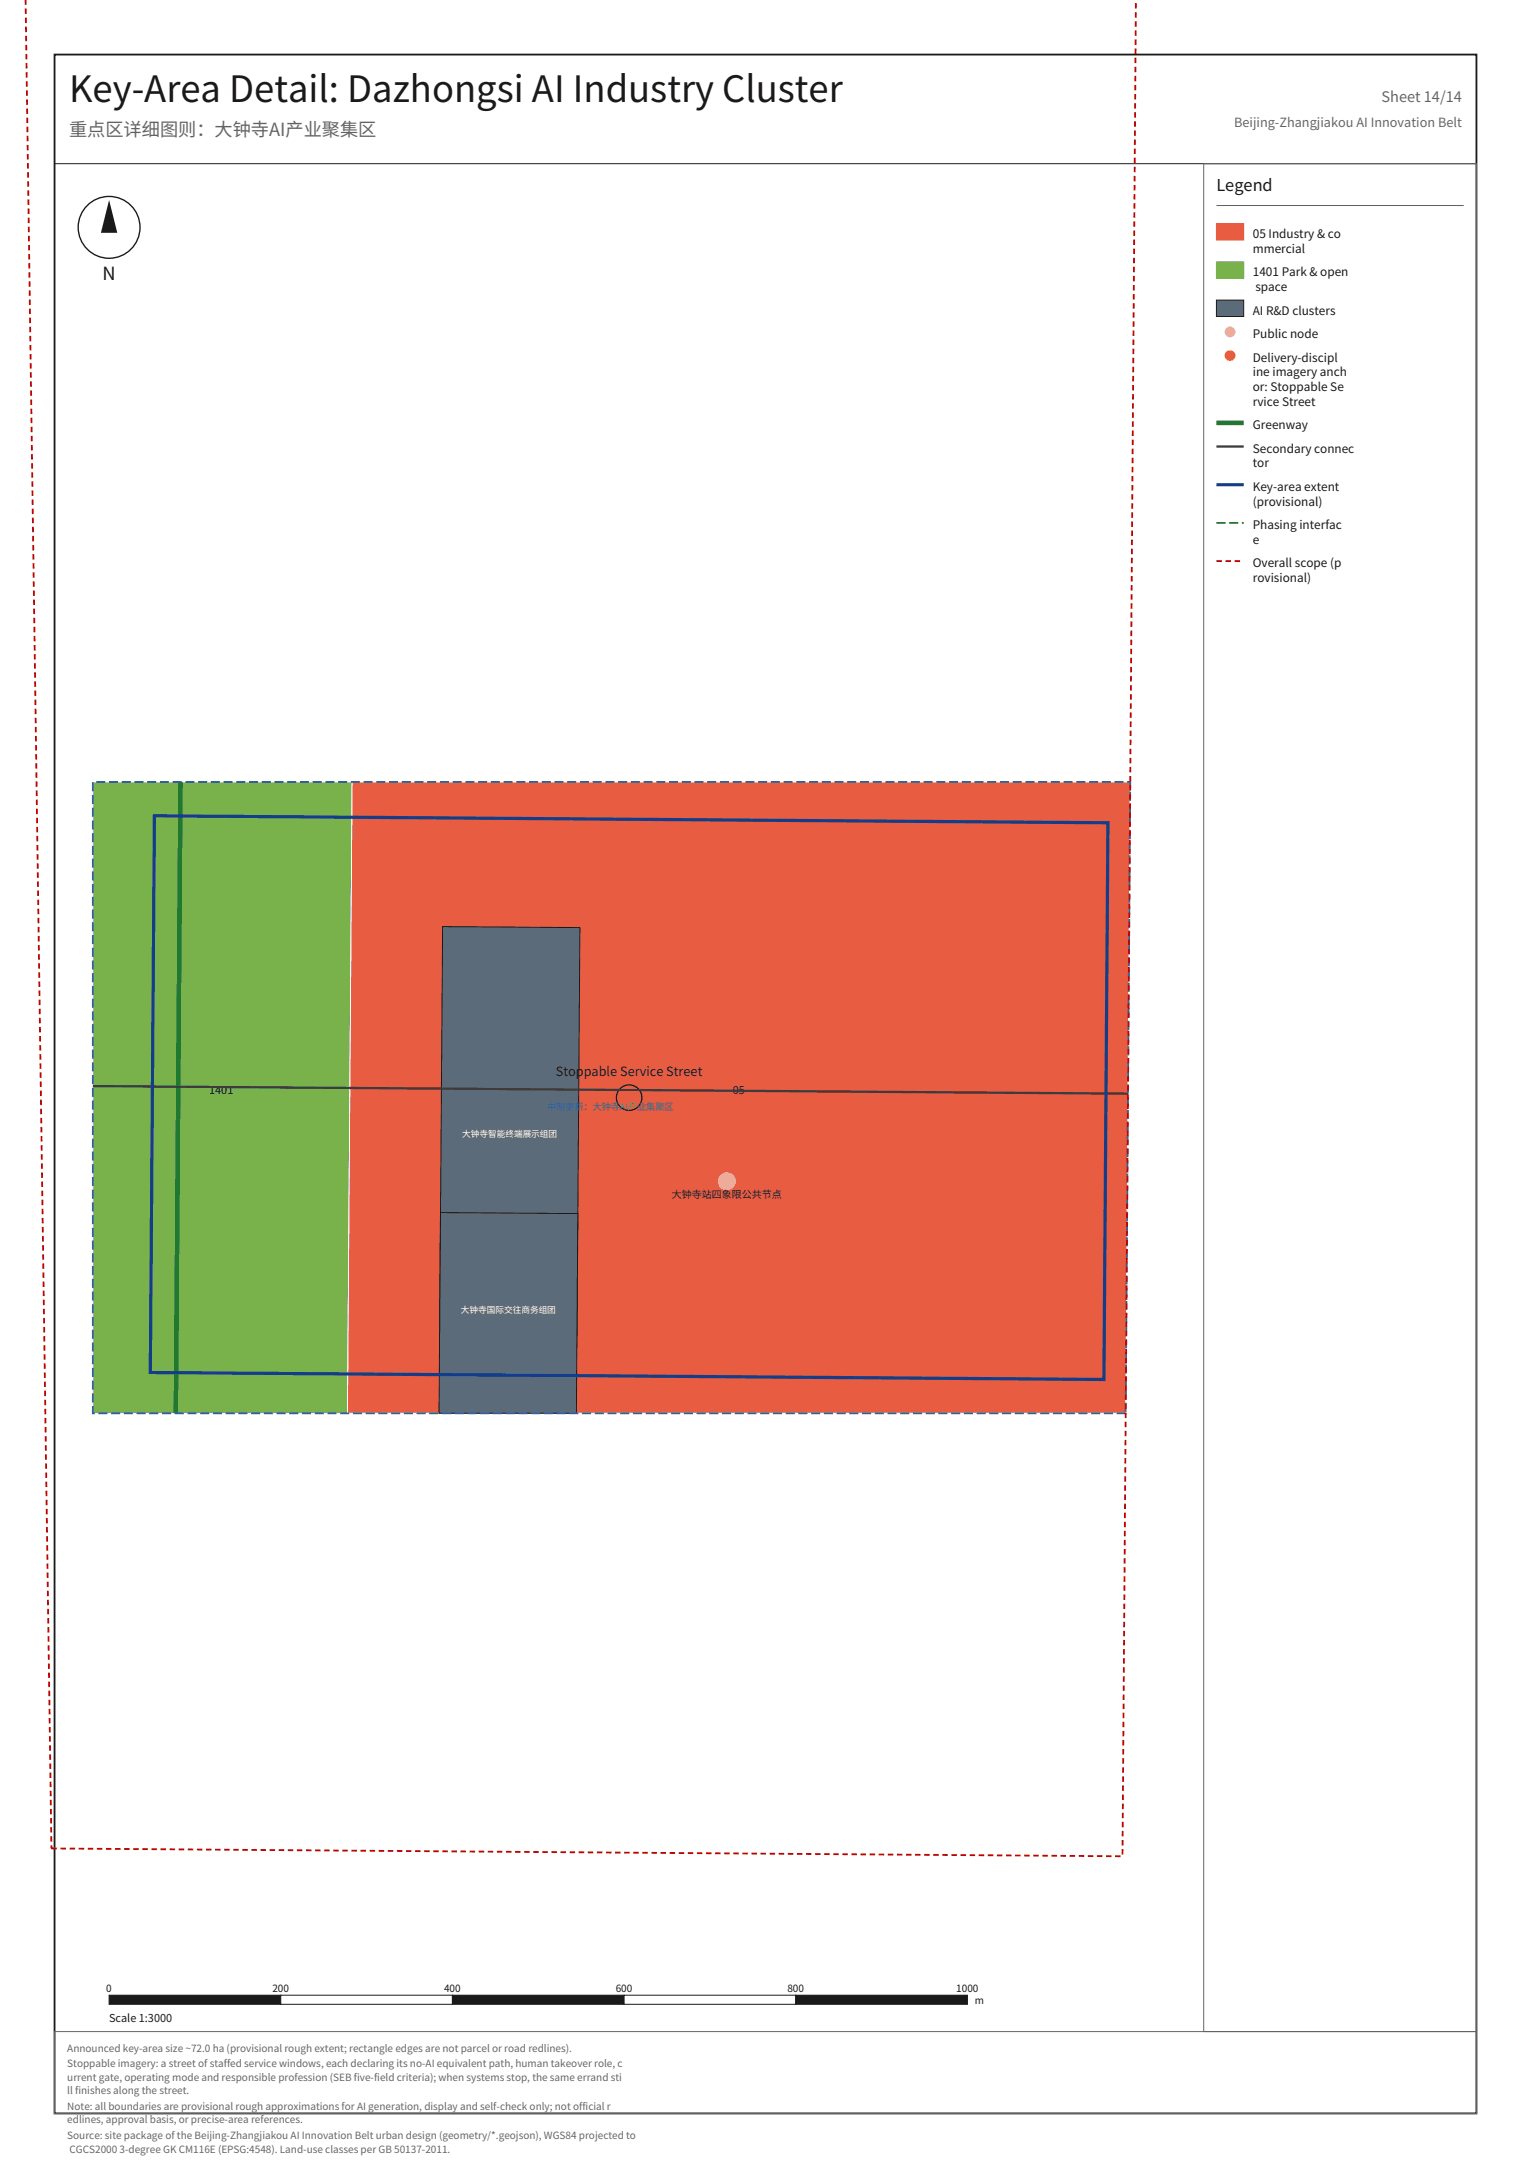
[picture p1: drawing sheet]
<svg xmlns="http://www.w3.org/2000/svg" width="594mm" height="841mm" viewBox="0 0 594 841" stroke-linecap="round" stroke-linejoin="round" font-family="sans-serif">
<defs><g id="words">
<text font-size="14.1" fill="#1a1a1a" x="26.8" y="39.5">Key-Area Detail: Dazhongsi AI Industry Cluster</text>
<text font-size="7.1" fill="#666" x="26.8" y="52.9">重点区详细图则：大钟寺AI产业聚集区</text>
<text font-size="7.1" fill="#1a1a1a" x="39.8" y="108.7">N</text>
<text font-size="6.3" fill="#1a1a1a" x="472" y="74.1">Legend</text>
<text font-size="5.6" fill="#666" x="536.1" y="39.5">Sheet 14/14</text>
<text font-size="4.9" fill="#666" x="478.9" y="49.4">Beijing-Zhangjiakou AI Innovation Belt</text>
<text font-size="4.9" fill="#1a1a1a" x="215.6" y="417.3">Stoppable Service Street</text>
<g font-size="4.6" fill="#1a1a1a">
<text x="486.1" y="92.4">05 Industry &amp; co</text>
<text x="486.1" y="98.1">mmercial</text>
<text x="486.1" y="107.2">1401 Park &amp; open</text>
<text x="487.2" y="112.9">space</text>
<text x="486.1" y="122.1">AI R&amp;D clusters</text>
<text x="486.1" y="131.2">Public node</text>
<text x="486.1" y="140.4">Delivery-discipl</text>
<text x="486.1" y="146">ine imagery anch</text>
<text x="486.1" y="151.7">or: Stoppable Se</text>
<text x="486.1" y="157.3">rvice Street</text>
<text x="486.1" y="166.5">Greenway</text>
<text x="486.1" y="175.7">Secondary connec</text>
<text x="486.1" y="181.3">tor</text>
<text x="486.1" y="190.5">Key-area extent</text>
<text x="486.1" y="196.1">(provisional)</text>
<text x="486.1" y="205.3">Phasing interfac</text>
<text x="486.1" y="211">e</text>
<text x="486.1" y="220.1">Overall scope (p</text>
<text x="486.1" y="225.8">rovisional)</text>
</g>
<g font-size="4.2" fill="#1a1a1a">
<text x="81.2" y="424.4">1401</text>
<text x="284.4" y="424.4">05</text>
<text x="42.3" y="784.6">Scale 1:3000</text>
</g>
<g font-size="3.9" fill="#1a1a1a">
<text x="260.7" y="464.6">大钟寺站四象限公共节点</text>
<text x="41.3" y="772.6">0</text>
<text x="105.7" y="772.6">200</text>
<text x="172.3" y="772.6">400</text>
<text x="238.9" y="772.6">600</text>
<text x="305.5" y="772.6">800</text>
<text x="371.1" y="772.6">1000</text>
<text x="378.2" y="777.5">m</text>
</g>
<g font-size="3.9" fill="#666">
<text x="26.1" y="795.9">Announced key-area size ~72.0 ha (provisional rough extent; rectangle edges are not parcel or road redlines).</text>
<text x="26.1" y="801.9">Stoppable imagery: a street of staffed service windows, each declaring its no-AI equivalent path, human takeover role, c</text>
<text x="26.1" y="807.2">urrent gate, operating mode and responsible profession (SEB five-field criteria); when systems stop, the same errand sti</text>
<text x="26.1" y="812.4">ll finishes along the street.</text>
<text x="26.1" y="818.4">Note: all boundaries are provisional rough approximations for AI generation, display and self-check only; not official r</text>
<text x="26.1" y="823.7">edlines, approval basis, or precise-area references.</text>
<text x="26.1" y="829.7">Source: site package of the Beijing-Zhangjiakou AI Innovation Belt urban design (geometry/*.geojson), WGS84 projected to</text>
<text x="27" y="835">CGCS2000 3-degree GK CM116E (EPSG:4548). Land-use classes per GB 50137-2011.</text>
</g>
<text font-size="3.5" fill="#2f5fa3" x="212.3" y="430.7">中期更新：大钟寺AI产业集聚区</text>
<g font-size="3.4" fill="#fff">
<text x="179.4" y="441">大钟寺智能终端展示组团</text>
<text x="178.9" y="509.5">大钟寺国际交往商务组团</text>
</g>
</g></defs>
<path d="M21.2 21.2h551.7v798.7h-551.7z" fill="none" stroke="#1a1a1a" stroke-width=".71" stroke-linecap="butt"/>
<path d="M21.2 63.5h551.7" fill="none" stroke="#1a1a1a" stroke-width=".39"/>
<path d="M467.1 63.5h105.8v724.6h-105.8zM21.2 788.1h551.7v31.8h-551.7z" fill="none" stroke="#666" stroke-width=".39"/>
<path d="M36 303.4h100.6l-1.8 244.9h-98.8z" fill-rule="evenodd" fill="#79b24a" stroke="#fff" stroke-width=".39"/>
<path d="M136.6 303.4h302l-1.8 244.9h-302z" fill-rule="evenodd" fill="#e85c41" stroke="#fff" stroke-width=".39"/>
<g fill="#5b6b7a" stroke="#1a1a1a" stroke-width=".39">
<path d="M171.7 359.5l53.3 .3-1.2 162.8-53.2-.4z" fill-rule="evenodd"/>
<path d="M170.9 470.4l53.3 .4-.5 77.5h-53.3z" fill-rule="evenodd"/>
</g>
<circle cx="282" cy="458.3" r="3.5" fill="#f2a0c0"/>
<circle cx="244.1" cy="425.8" r="4.9" fill="#ffb400"/>
<circle cx="244.1" cy="425.8" r="4.9" fill="none" stroke="#1a1a1a" stroke-width=".53"/>
<path d="M70 303.4l-1.8 244.9" fill="none" stroke="#1e7a2e" stroke-width="1.8" stroke-linecap="butt"/>
<path d="M36 421.3l401.7 3" fill="none" stroke="#3a3a3a" stroke-width=".88" stroke-linecap="butt"/>
<path d="M36 303.4h402.6l-1.8 244.9h-400.8z" fill="none" stroke="#2f5fa3" stroke-width=".71" stroke-dasharray="3.5 1.4" stroke-linecap="butt"/>
<path d="M59.9 316.5l370 2.7-1.5 215.9-370.1-2.7z" fill="none" stroke="#123c8c" stroke-width="1.2" stroke-linecap="butt"/>
<path d="M9.9 0l10.1 717.1M20 717.1l415.6 3 5.2-720.1" fill="none" stroke="#c00000" stroke-width=".71" stroke-dasharray="2.1 1.4" stroke-linecap="butt"/>
<path d="M472 79.7h96" fill="none" stroke="#666" stroke-width=".39"/>
<path d="M472 86.8h10.6v6.3h-10.6z" fill-rule="evenodd" fill="#e85c41" stroke="#e85c41" stroke-width=".39"/>
<path d="M472 101.6h10.6v6.3h-10.6z" fill-rule="evenodd" fill="#79b24a" stroke="#79b24a" stroke-width=".39"/>
<path d="M472 116.4h10.6v6.4h-10.6z" fill-rule="evenodd" fill="#5b6b7a" stroke="#1a1a1a" stroke-width=".39"/>
<circle cx="477.3" cy="128.8" r="2.12" fill="#f2a0c0"/>
<circle cx="477.3" cy="137.9" r="2.12" fill="#ffb400"/>
<path d="M472 164h10.6" fill="none" stroke="#1e7a2e" stroke-width="1.8" stroke-linecap="butt"/>
<path d="M472 173.2h10.6" fill="none" stroke="#3a3a3a" stroke-width=".88" stroke-linecap="butt"/>
<path d="M472 188h10.6" fill="none" stroke="#123c8c" stroke-width="1.2" stroke-linecap="butt"/>
<path d="M472 202.8h10.6" fill="none" stroke="#2e7d32" stroke-width=".71" stroke-dasharray="3.5 1.4" stroke-linecap="butt"/>
<path d="M472 217.7h10.6" fill="none" stroke="#c00000" stroke-width=".71" stroke-dasharray="2.1 1.4" stroke-linecap="butt"/>
<circle cx="42.3" cy="88.2" r="12" fill="none" stroke="#1a1a1a" stroke-width=".53"/>
<path d="M42.3 77.6l3.2 12.7h-6.3z" fill="#1a1a1a"/>
<path d="M42.3 774h66.6v3.5h-66.6z" fill-rule="evenodd" fill="#1a1a1a" stroke="#1a1a1a" stroke-width=".39"/>
<path d="M108.9 774h66.7v3.5h-66.7z" fill-rule="evenodd" fill="#fff" stroke="#1a1a1a" stroke-width=".39"/>
<path d="M175.6 774h66.6v3.5h-66.6z" fill-rule="evenodd" fill="#1a1a1a" stroke="#1a1a1a" stroke-width=".39"/>
<path d="M242.2 774h66.6v3.5h-66.6z" fill-rule="evenodd" fill="#fff" stroke="#1a1a1a" stroke-width=".39"/>
<path d="M308.8 774h66.6v3.5h-66.6z" fill-rule="evenodd" fill="#1a1a1a" stroke="#1a1a1a" stroke-width=".39"/>
<use href="#words"/>
</svg>
